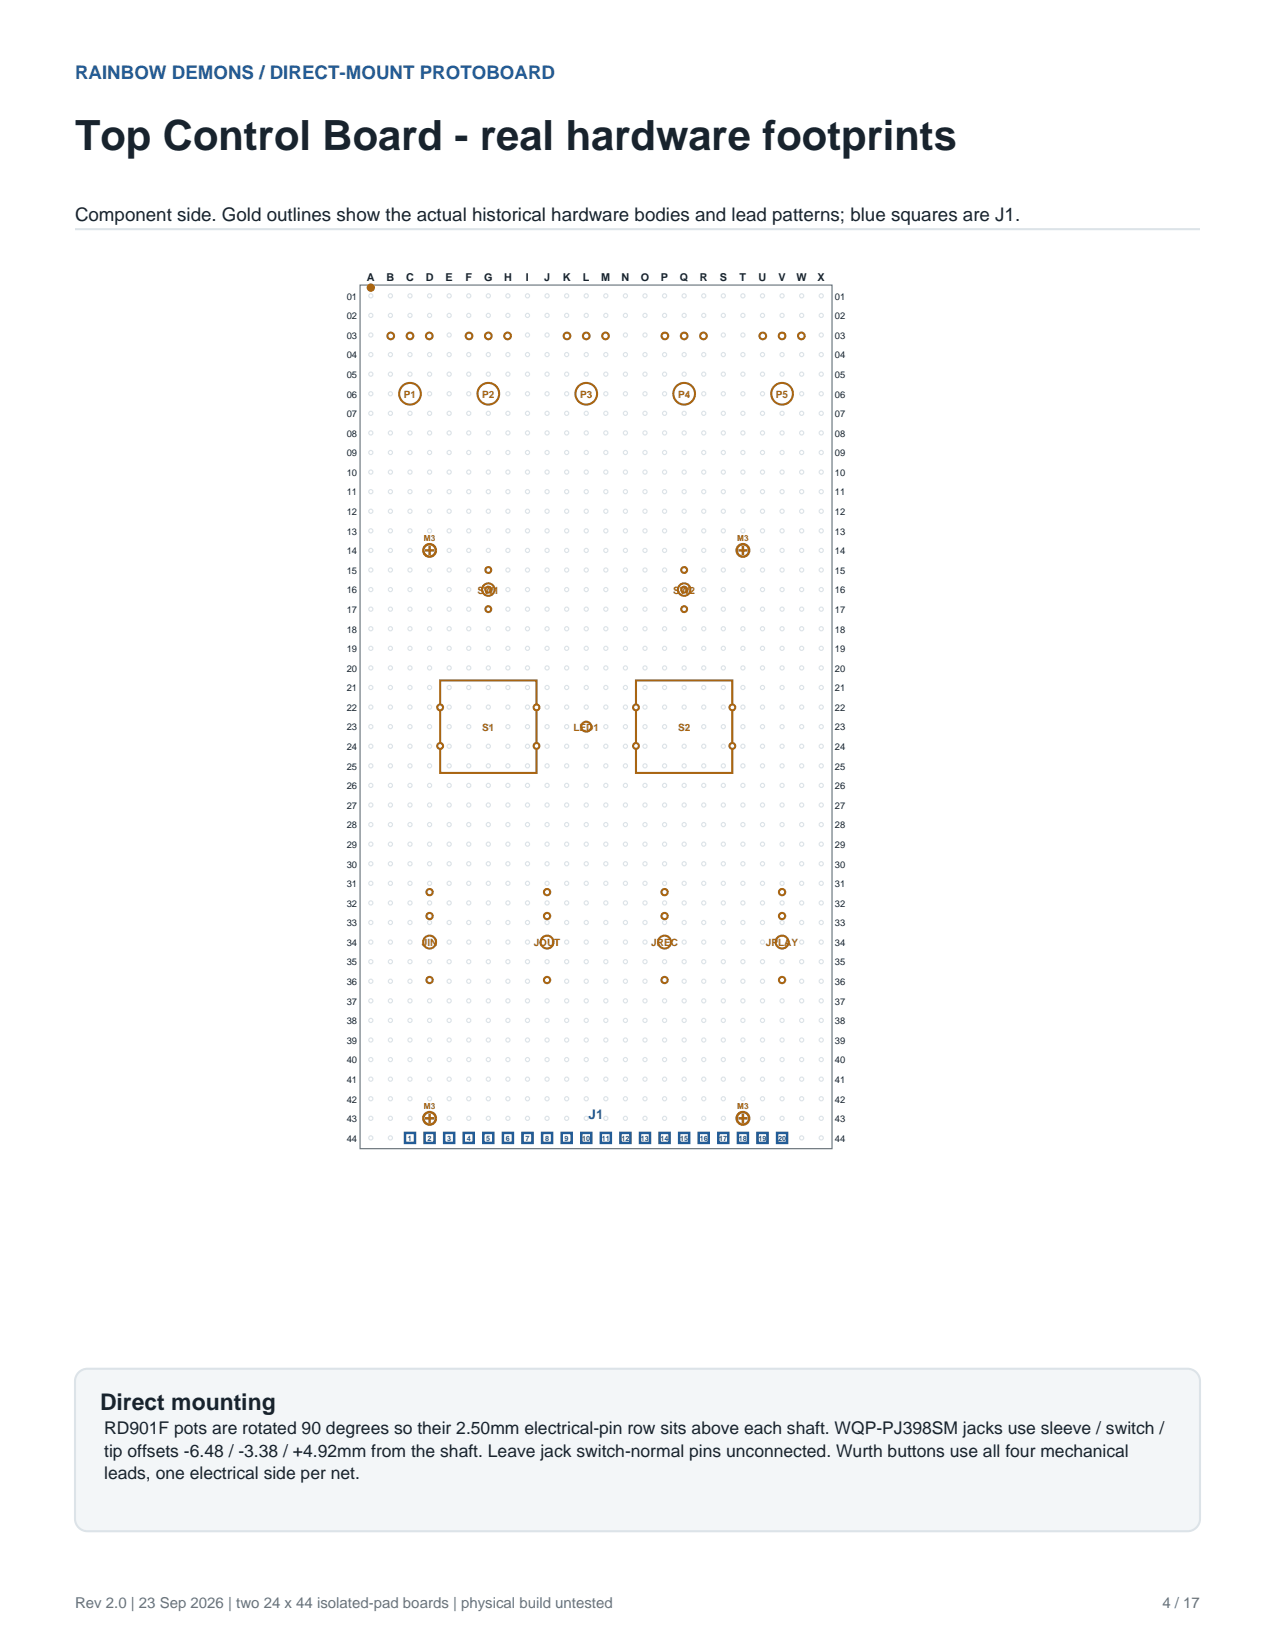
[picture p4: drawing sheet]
<svg xmlns="http://www.w3.org/2000/svg" width="216mm" height="279mm" viewBox="0 0 216 279" stroke-linecap="round" stroke-linejoin="round" font-family="sans-serif">
<defs><g id="words">
<text font-size="7.1" fill="#18232d" x="12.7" y="25.4">Top Control Board - real hardware footprints</text>
<text font-size="3.9" fill="#18232d" x="16.9" y="238.8">Direct mounting</text>
<text font-size="3.2" fill="#225c97" x="12.7" y="13.4">RAINBOW DEMONS / DIRECT-MOUNT PROTOBOARD</text>
<text font-size="3.2" fill="#18232d" x="12.7" y="37.4">Component side. Gold outlines show the actual historical hardware bodies and lead patterns; blue squares are J1.</text>
<g font-size="3" fill="#18232d">
<text x="17.6" y="242.9">RD901F pots are rotated 90 degrees so their 2.50mm electrical-pin row sits above each shaft. WQP-PJ398SM jacks use sleeve / switch /</text>
<text x="17.6" y="246.6">tip offsets -6.48 / -3.38 / +4.92mm from the shaft. Leave jack switch-normal pins unconnected. Wurth buttons use all four mechanical</text>
<text x="17.6" y="250.4">leads, one electrical side per net.</text>
</g>
<g font-size="2.5" fill="#68747c">
<text x="12.7" y="272.3">Rev 2.0 | 23 Sep 2026 | two 24 x 44 isolated-pad boards | physical build untested</text>
<text x="196.8" y="272.3">4 / 17</text>
</g>
<text font-size="2.3" fill="#225c97" x="99.7" y="189.5">J1</text>
<g font-size="1.8" fill="#18232d">
<text x="62.1" y="47.6">A</text>
<text x="65.4" y="47.6">B</text>
<text x="68.8" y="47.6">C</text>
<text x="72.1" y="47.6">D</text>
<text x="75.4" y="47.6">E</text>
<text x="78.8" y="47.6">F</text>
<text x="82" y="47.6">G</text>
<text x="85.3" y="47.6">H</text>
<text x="89.1" y="47.6">I</text>
<text x="92.1" y="47.6">J</text>
<text x="95.3" y="47.6">K</text>
<text x="98.7" y="47.6">L</text>
<text x="101.8" y="47.6">M</text>
<text x="105.2" y="47.6">N</text>
<text x="108.5" y="47.6">O</text>
<text x="111.9" y="47.6">P</text>
<text x="115.1" y="47.6">Q</text>
<text x="118.5" y="47.6">R</text>
<text x="121.9" y="47.6">S</text>
<text x="125.2" y="47.6">T</text>
<text x="128.5" y="47.6">U</text>
<text x="131.8" y="47.6">V</text>
<text x="134.9" y="47.6">W</text>
<text x="138.5" y="47.6">X</text>
</g>
<g font-size="1.7" fill="#a96512">
<text x="68.4" y="67.4">P1</text>
<text x="81.7" y="67.4">P2</text>
<text x="98.2" y="67.4">P3</text>
<text x="114.8" y="67.4">P4</text>
<text x="131.4" y="67.4">P5</text>
<text x="80.9" y="100.5">SW1</text>
<text x="114" y="100.5">SW2</text>
<text x="81.7" y="123.8">S1</text>
<text x="97.1" y="123.8">LED1</text>
<text x="114.8" y="123.8">S2</text>
<text x="71.4" y="160.2">JIN</text>
<text x="90.4" y="160.2">JOUT</text>
<text x="110.3" y="160.2">JREC</text>
<text x="129.7" y="160.2">JPLAY</text>
</g>
<g font-size="1.6" fill="#18232d">
<text x="58.7" y="50.7">01</text>
<text x="141.4" y="50.7">01</text>
<text x="58.7" y="54">02</text>
<text x="58.7" y="57.4">03</text>
<text x="141.4" y="54">02</text>
<text x="141.4" y="57.4">03</text>
<text x="58.7" y="60.7">04</text>
<text x="58.7" y="64">05</text>
<text x="141.4" y="60.7">04</text>
<text x="141.4" y="64">05</text>
<text x="58.7" y="67.3">06</text>
<text x="58.7" y="70.6">07</text>
<text x="141.4" y="67.3">06</text>
<text x="141.4" y="70.6">07</text>
<text x="58.7" y="73.9">08</text>
<text x="58.7" y="77.3">09</text>
<text x="141.4" y="73.9">08</text>
<text x="141.4" y="77.3">09</text>
<text x="58.7" y="80.6">10</text>
<text x="58.7" y="83.9">11</text>
<text x="141.4" y="80.6">10</text>
<text x="141.4" y="83.9">11</text>
<text x="58.7" y="87.2">12</text>
<text x="141.4" y="87.2">12</text>
<text x="58.7" y="90.5">13</text>
<text x="58.7" y="93.8">14</text>
<text x="141.4" y="90.5">13</text>
<text x="141.4" y="93.8">14</text>
<text x="58.7" y="97.2">15</text>
<text x="58.7" y="100.5">16</text>
<text x="141.4" y="97.2">15</text>
<text x="141.4" y="100.5">16</text>
<text x="58.7" y="103.8">17</text>
<text x="58.7" y="107.1">18</text>
<text x="141.4" y="103.8">17</text>
<text x="141.4" y="107.1">18</text>
<text x="58.7" y="110.4">19</text>
<text x="58.7" y="113.7">20</text>
<text x="141.4" y="110.4">19</text>
<text x="141.4" y="113.7">20</text>
<text x="58.7" y="117.1">21</text>
<text x="141.4" y="117.1">21</text>
<text x="58.7" y="120.4">22</text>
<text x="58.7" y="123.7">23</text>
<text x="141.4" y="120.4">22</text>
<text x="141.4" y="123.7">23</text>
<text x="58.7" y="127">24</text>
<text x="58.7" y="130.3">25</text>
<text x="141.4" y="127">24</text>
<text x="141.4" y="130.3">25</text>
<text x="58.7" y="133.6">26</text>
<text x="58.7" y="136.9">27</text>
<text x="141.4" y="133.6">26</text>
<text x="141.4" y="136.9">27</text>
<text x="58.7" y="140.3">28</text>
<text x="58.7" y="143.6">29</text>
<text x="141.4" y="140.3">28</text>
<text x="141.4" y="143.6">29</text>
<text x="58.7" y="146.9">30</text>
<text x="141.4" y="146.9">30</text>
<text x="58.7" y="150.2">31</text>
<text x="58.7" y="153.5">32</text>
<text x="141.4" y="150.2">31</text>
<text x="141.4" y="153.5">32</text>
<text x="58.7" y="156.8">33</text>
<text x="58.7" y="160.2">34</text>
<text x="141.4" y="156.8">33</text>
<text x="141.4" y="160.2">34</text>
<text x="58.7" y="163.5">35</text>
<text x="58.7" y="166.8">36</text>
<text x="141.4" y="163.5">35</text>
<text x="141.4" y="166.8">36</text>
<text x="58.7" y="170.1">37</text>
<text x="58.7" y="173.4">38</text>
<text x="141.4" y="170.1">37</text>
<text x="141.4" y="173.4">38</text>
<text x="58.7" y="176.7">39</text>
<text x="141.4" y="176.7">39</text>
<text x="58.7" y="180.1">40</text>
<text x="58.7" y="183.4">41</text>
<text x="141.4" y="180.1">40</text>
<text x="141.4" y="183.4">41</text>
<text x="58.7" y="186.7">42</text>
<text x="58.7" y="190">43</text>
<text x="141.4" y="186.7">42</text>
<text x="141.4" y="190">43</text>
<text x="58.7" y="193.3">44</text>
<text x="141.4" y="193.3">44</text>
</g>
<g font-size="1.4" fill="#a96512">
<text x="71.8" y="91.6">M3</text>
<text x="124.8" y="91.6">M3</text>
<text x="71.8" y="187.8">M3</text>
<text x="124.8" y="187.8">M3</text>
</g>
<g font-size="1.2" fill="#225c97">
<text x="69.1" y="193.2">1</text>
<text x="72.4" y="193.2">2</text>
<text x="75.7" y="193.2">3</text>
<text x="79" y="193.2">4</text>
<text x="82.3" y="193.2">5</text>
<text x="85.7" y="193.2">6</text>
<text x="89" y="193.2">7</text>
<text x="92.3" y="193.2">8</text>
<text x="95.6" y="193.2">9</text>
<text x="98.6" y="193.2">10</text>
<text x="101.9" y="193.2">11</text>
<text x="105.2" y="193.2">12</text>
<text x="108.5" y="193.2">13</text>
<text x="111.8" y="193.2">14</text>
<text x="115.2" y="193.2">15</text>
<text x="118.5" y="193.2">16</text>
<text x="121.8" y="193.2">17</text>
<text x="125.1" y="193.2">18</text>
<text x="128.4" y="193.2">19</text>
<text x="131.7" y="193.2">20</text>
</g>
</g></defs>
<path d="M12.7 38.8h190.5" fill="none" stroke="#dce3e8" stroke-width=".35"/>
<path d="M61 48.3h79.9v146.2h-79.9z" fill-rule="evenodd" fill="#fff" stroke="#68747c" stroke-width=".19"/>
<g fill="#fff" stroke="#dce3e8" stroke-width=".19">
<circle cx="62.8" cy="50.1" r=".35"/>
<circle cx="62.8" cy="53.4" r=".35"/>
<circle cx="62.8" cy="56.7" r=".35"/>
<circle cx="62.8" cy="60" r=".35"/>
<circle cx="62.8" cy="63.4" r=".35"/>
<circle cx="62.8" cy="66.7" r=".35"/>
<circle cx="62.8" cy="70" r=".35"/>
<circle cx="62.8" cy="73.3" r=".35"/>
<circle cx="62.8" cy="76.6" r=".35"/>
<circle cx="62.8" cy="79.9" r=".35"/>
<circle cx="62.8" cy="83.3" r=".35"/>
<circle cx="62.8" cy="86.6" r=".35"/>
<circle cx="62.8" cy="89.9" r=".35"/>
<circle cx="62.8" cy="93.2" r=".35"/>
<circle cx="62.8" cy="96.5" r=".35"/>
<circle cx="62.8" cy="99.8" r=".35"/>
<circle cx="62.8" cy="103.2" r=".35"/>
<circle cx="62.8" cy="106.5" r=".35"/>
<circle cx="62.8" cy="109.8" r=".35"/>
<circle cx="62.8" cy="113.1" r=".35"/>
<circle cx="62.8" cy="116.4" r=".35"/>
<circle cx="62.8" cy="119.7" r=".35"/>
<circle cx="62.8" cy="123" r=".35"/>
<circle cx="62.8" cy="126.4" r=".35"/>
<circle cx="62.8" cy="129.7" r=".35"/>
<circle cx="62.8" cy="133" r=".35"/>
<circle cx="62.8" cy="136.3" r=".35"/>
<circle cx="62.8" cy="139.6" r=".35"/>
<circle cx="62.8" cy="142.9" r=".35"/>
<circle cx="62.8" cy="146.3" r=".35"/>
<circle cx="62.8" cy="149.6" r=".35"/>
<circle cx="62.8" cy="152.9" r=".35"/>
<circle cx="62.8" cy="156.2" r=".35"/>
<circle cx="62.8" cy="159.5" r=".35"/>
<circle cx="62.8" cy="162.8" r=".35"/>
<circle cx="62.8" cy="166.2" r=".35"/>
<circle cx="62.8" cy="169.5" r=".35"/>
<circle cx="62.8" cy="172.8" r=".35"/>
<circle cx="62.8" cy="176.1" r=".35"/>
<circle cx="62.8" cy="179.4" r=".35"/>
<circle cx="62.8" cy="182.7" r=".35"/>
<circle cx="62.8" cy="186.1" r=".35"/>
<circle cx="62.8" cy="189.4" r=".35"/>
<circle cx="62.8" cy="192.7" r=".35"/>
<circle cx="66.1" cy="50.1" r=".35"/>
<circle cx="66.1" cy="53.4" r=".35"/>
<circle cx="66.1" cy="56.7" r=".35"/>
<circle cx="66.1" cy="60" r=".35"/>
<circle cx="66.1" cy="63.4" r=".35"/>
<circle cx="66.1" cy="66.7" r=".35"/>
<circle cx="66.1" cy="70" r=".35"/>
<circle cx="66.1" cy="73.3" r=".35"/>
<circle cx="66.1" cy="76.6" r=".35"/>
<circle cx="66.1" cy="79.9" r=".35"/>
<circle cx="66.1" cy="83.3" r=".35"/>
<circle cx="66.1" cy="86.6" r=".35"/>
<circle cx="66.1" cy="89.9" r=".35"/>
<circle cx="66.1" cy="93.2" r=".35"/>
<circle cx="66.1" cy="96.5" r=".35"/>
<circle cx="66.1" cy="99.8" r=".35"/>
<circle cx="66.1" cy="103.2" r=".35"/>
<circle cx="66.1" cy="106.5" r=".35"/>
<circle cx="66.1" cy="109.8" r=".35"/>
<circle cx="66.1" cy="113.1" r=".35"/>
<circle cx="66.1" cy="116.4" r=".35"/>
<circle cx="66.1" cy="119.7" r=".35"/>
<circle cx="66.1" cy="123" r=".35"/>
<circle cx="66.1" cy="126.4" r=".35"/>
<circle cx="66.1" cy="129.7" r=".35"/>
<circle cx="66.1" cy="133" r=".35"/>
<circle cx="66.1" cy="136.3" r=".35"/>
<circle cx="66.1" cy="139.6" r=".35"/>
<circle cx="66.1" cy="142.9" r=".35"/>
<circle cx="66.1" cy="146.3" r=".35"/>
<circle cx="66.1" cy="149.6" r=".35"/>
<circle cx="66.1" cy="152.9" r=".35"/>
<circle cx="66.1" cy="156.2" r=".35"/>
<circle cx="66.1" cy="159.5" r=".35"/>
<circle cx="66.1" cy="162.8" r=".35"/>
<circle cx="66.1" cy="166.2" r=".35"/>
<circle cx="66.1" cy="169.5" r=".35"/>
<circle cx="66.1" cy="172.8" r=".35"/>
<circle cx="66.1" cy="176.1" r=".35"/>
<circle cx="66.1" cy="179.4" r=".35"/>
<circle cx="66.1" cy="182.7" r=".35"/>
<circle cx="66.1" cy="186.1" r=".35"/>
<circle cx="66.1" cy="189.4" r=".35"/>
<circle cx="66.1" cy="192.7" r=".35"/>
<circle cx="69.4" cy="50.1" r=".35"/>
<circle cx="69.4" cy="53.4" r=".35"/>
<circle cx="69.4" cy="56.7" r=".35"/>
<circle cx="69.4" cy="60" r=".35"/>
<circle cx="69.4" cy="63.4" r=".35"/>
<circle cx="69.4" cy="66.7" r=".35"/>
<circle cx="69.4" cy="70" r=".35"/>
<circle cx="69.4" cy="73.3" r=".35"/>
<circle cx="69.4" cy="76.6" r=".35"/>
<circle cx="69.4" cy="79.9" r=".35"/>
<circle cx="69.4" cy="83.3" r=".35"/>
<circle cx="69.4" cy="86.6" r=".35"/>
<circle cx="69.4" cy="89.9" r=".35"/>
<circle cx="69.4" cy="93.2" r=".35"/>
<circle cx="69.4" cy="96.5" r=".35"/>
<circle cx="69.4" cy="99.8" r=".35"/>
<circle cx="69.4" cy="103.2" r=".35"/>
<circle cx="69.4" cy="106.5" r=".35"/>
<circle cx="69.4" cy="109.8" r=".35"/>
<circle cx="69.4" cy="113.1" r=".35"/>
<circle cx="69.4" cy="116.4" r=".35"/>
<circle cx="69.4" cy="119.7" r=".35"/>
<circle cx="69.4" cy="123" r=".35"/>
<circle cx="69.4" cy="126.4" r=".35"/>
<circle cx="69.4" cy="129.7" r=".35"/>
<circle cx="69.4" cy="133" r=".35"/>
<circle cx="69.4" cy="136.3" r=".35"/>
<circle cx="69.4" cy="139.6" r=".35"/>
<circle cx="69.4" cy="142.9" r=".35"/>
<circle cx="69.4" cy="146.3" r=".35"/>
<circle cx="69.4" cy="149.6" r=".35"/>
<circle cx="69.4" cy="152.9" r=".35"/>
<circle cx="69.4" cy="156.2" r=".35"/>
<circle cx="69.4" cy="159.5" r=".35"/>
<circle cx="69.4" cy="162.8" r=".35"/>
<circle cx="69.4" cy="166.2" r=".35"/>
<circle cx="69.4" cy="169.5" r=".35"/>
<circle cx="69.4" cy="172.8" r=".35"/>
<circle cx="69.4" cy="176.1" r=".35"/>
<circle cx="69.4" cy="179.4" r=".35"/>
<circle cx="69.4" cy="182.7" r=".35"/>
<circle cx="69.4" cy="186.1" r=".35"/>
<circle cx="69.4" cy="189.4" r=".35"/>
<circle cx="69.4" cy="192.7" r=".35"/>
<circle cx="72.7" cy="50.1" r=".35"/>
<circle cx="72.7" cy="53.4" r=".35"/>
<circle cx="72.7" cy="56.7" r=".35"/>
<circle cx="72.7" cy="60" r=".35"/>
<circle cx="72.7" cy="63.4" r=".35"/>
<circle cx="72.7" cy="66.7" r=".35"/>
<circle cx="72.7" cy="70" r=".35"/>
<circle cx="72.7" cy="73.3" r=".35"/>
<circle cx="72.7" cy="76.6" r=".35"/>
<circle cx="72.7" cy="79.9" r=".35"/>
<circle cx="72.7" cy="83.3" r=".35"/>
<circle cx="72.7" cy="86.6" r=".35"/>
<circle cx="72.7" cy="89.9" r=".35"/>
<circle cx="72.7" cy="93.2" r=".35"/>
<circle cx="72.7" cy="96.5" r=".35"/>
<circle cx="72.7" cy="99.8" r=".35"/>
<circle cx="72.7" cy="103.2" r=".35"/>
<circle cx="72.7" cy="106.5" r=".35"/>
<circle cx="72.7" cy="109.8" r=".35"/>
<circle cx="72.7" cy="113.1" r=".35"/>
<circle cx="72.7" cy="116.4" r=".35"/>
<circle cx="72.7" cy="119.7" r=".35"/>
<circle cx="72.7" cy="123" r=".35"/>
<circle cx="72.7" cy="126.4" r=".35"/>
<circle cx="72.7" cy="129.7" r=".35"/>
<circle cx="72.7" cy="133" r=".35"/>
<circle cx="72.7" cy="136.3" r=".35"/>
<circle cx="72.7" cy="139.6" r=".35"/>
<circle cx="72.7" cy="142.9" r=".35"/>
<circle cx="72.7" cy="146.3" r=".35"/>
<circle cx="72.7" cy="149.6" r=".35"/>
<circle cx="72.7" cy="152.9" r=".35"/>
<circle cx="72.7" cy="156.2" r=".35"/>
<circle cx="72.7" cy="159.5" r=".35"/>
<circle cx="72.7" cy="162.8" r=".35"/>
<circle cx="72.7" cy="166.2" r=".35"/>
<circle cx="72.7" cy="169.5" r=".35"/>
<circle cx="72.7" cy="172.8" r=".35"/>
<circle cx="72.7" cy="176.1" r=".35"/>
<circle cx="72.7" cy="179.4" r=".35"/>
<circle cx="72.7" cy="182.7" r=".35"/>
<circle cx="72.7" cy="186.1" r=".35"/>
<circle cx="72.7" cy="189.4" r=".35"/>
<circle cx="72.7" cy="192.7" r=".35"/>
<circle cx="76.1" cy="50.1" r=".35"/>
<circle cx="76.1" cy="53.4" r=".35"/>
<circle cx="76.1" cy="56.7" r=".35"/>
<circle cx="76.1" cy="60" r=".35"/>
<circle cx="76.1" cy="63.4" r=".35"/>
<circle cx="76.1" cy="66.7" r=".35"/>
<circle cx="76.1" cy="70" r=".35"/>
<circle cx="76.1" cy="73.3" r=".35"/>
<circle cx="76.1" cy="76.6" r=".35"/>
<circle cx="76.1" cy="79.9" r=".35"/>
<circle cx="76.1" cy="83.3" r=".35"/>
<circle cx="76.1" cy="86.6" r=".35"/>
<circle cx="76.1" cy="89.9" r=".35"/>
<circle cx="76.1" cy="93.2" r=".35"/>
<circle cx="76.1" cy="96.5" r=".35"/>
<circle cx="76.1" cy="99.8" r=".35"/>
<circle cx="76.1" cy="103.2" r=".35"/>
<circle cx="76.1" cy="106.5" r=".35"/>
<circle cx="76.1" cy="109.8" r=".35"/>
<circle cx="76.1" cy="113.1" r=".35"/>
<circle cx="76.1" cy="116.4" r=".35"/>
<circle cx="76.1" cy="119.7" r=".35"/>
<circle cx="76.1" cy="123" r=".35"/>
<circle cx="76.1" cy="126.4" r=".35"/>
<circle cx="76.1" cy="129.7" r=".35"/>
<circle cx="76.1" cy="133" r=".35"/>
<circle cx="76.1" cy="136.3" r=".35"/>
<circle cx="76.1" cy="139.6" r=".35"/>
<circle cx="76.1" cy="142.9" r=".35"/>
<circle cx="76.1" cy="146.3" r=".35"/>
<circle cx="76.1" cy="149.6" r=".35"/>
<circle cx="76.1" cy="152.9" r=".35"/>
<circle cx="76.1" cy="156.2" r=".35"/>
<circle cx="76.1" cy="159.5" r=".35"/>
<circle cx="76.1" cy="162.8" r=".35"/>
<circle cx="76.1" cy="166.2" r=".35"/>
<circle cx="76.1" cy="169.5" r=".35"/>
<circle cx="76.1" cy="172.8" r=".35"/>
<circle cx="76.1" cy="176.1" r=".35"/>
<circle cx="76.1" cy="179.4" r=".35"/>
<circle cx="76.1" cy="182.7" r=".35"/>
<circle cx="76.1" cy="186.1" r=".35"/>
<circle cx="76.1" cy="189.4" r=".35"/>
<circle cx="76.1" cy="192.7" r=".35"/>
<circle cx="79.4" cy="50.1" r=".35"/>
<circle cx="79.4" cy="53.4" r=".35"/>
<circle cx="79.4" cy="56.7" r=".35"/>
<circle cx="79.4" cy="60" r=".35"/>
<circle cx="79.4" cy="63.4" r=".35"/>
<circle cx="79.4" cy="66.7" r=".35"/>
<circle cx="79.4" cy="70" r=".35"/>
<circle cx="79.4" cy="73.3" r=".35"/>
<circle cx="79.4" cy="76.6" r=".35"/>
<circle cx="79.4" cy="79.9" r=".35"/>
<circle cx="79.4" cy="83.3" r=".35"/>
<circle cx="79.4" cy="86.6" r=".35"/>
<circle cx="79.4" cy="89.9" r=".35"/>
<circle cx="79.4" cy="93.2" r=".35"/>
<circle cx="79.4" cy="96.5" r=".35"/>
<circle cx="79.4" cy="99.8" r=".35"/>
<circle cx="79.4" cy="103.2" r=".35"/>
<circle cx="79.4" cy="106.5" r=".35"/>
<circle cx="79.4" cy="109.8" r=".35"/>
<circle cx="79.4" cy="113.1" r=".35"/>
<circle cx="79.4" cy="116.4" r=".35"/>
<circle cx="79.4" cy="119.7" r=".35"/>
<circle cx="79.4" cy="123" r=".35"/>
<circle cx="79.4" cy="126.4" r=".35"/>
<circle cx="79.4" cy="129.7" r=".35"/>
<circle cx="79.4" cy="133" r=".35"/>
<circle cx="79.4" cy="136.3" r=".35"/>
<circle cx="79.4" cy="139.6" r=".35"/>
<circle cx="79.4" cy="142.9" r=".35"/>
<circle cx="79.4" cy="146.3" r=".35"/>
<circle cx="79.4" cy="149.6" r=".35"/>
<circle cx="79.4" cy="152.9" r=".35"/>
<circle cx="79.4" cy="156.2" r=".35"/>
<circle cx="79.4" cy="159.5" r=".35"/>
<circle cx="79.4" cy="162.8" r=".35"/>
<circle cx="79.4" cy="166.2" r=".35"/>
<circle cx="79.4" cy="169.5" r=".35"/>
<circle cx="79.4" cy="172.8" r=".35"/>
<circle cx="79.4" cy="176.1" r=".35"/>
<circle cx="79.4" cy="179.4" r=".35"/>
<circle cx="79.4" cy="182.7" r=".35"/>
<circle cx="79.4" cy="186.1" r=".35"/>
<circle cx="79.4" cy="189.4" r=".35"/>
<circle cx="79.4" cy="192.7" r=".35"/>
<circle cx="82.7" cy="50.1" r=".35"/>
<circle cx="82.7" cy="53.4" r=".35"/>
<circle cx="82.7" cy="56.7" r=".35"/>
<circle cx="82.7" cy="60" r=".35"/>
<circle cx="82.7" cy="63.4" r=".35"/>
<circle cx="82.7" cy="66.7" r=".35"/>
<circle cx="82.7" cy="70" r=".35"/>
<circle cx="82.7" cy="73.3" r=".35"/>
<circle cx="82.7" cy="76.6" r=".35"/>
<circle cx="82.7" cy="79.9" r=".35"/>
<circle cx="82.7" cy="83.3" r=".35"/>
<circle cx="82.7" cy="86.6" r=".35"/>
<circle cx="82.7" cy="89.9" r=".35"/>
<circle cx="82.7" cy="93.2" r=".35"/>
<circle cx="82.7" cy="96.5" r=".35"/>
<circle cx="82.7" cy="99.8" r=".35"/>
<circle cx="82.7" cy="103.2" r=".35"/>
<circle cx="82.7" cy="106.5" r=".35"/>
<circle cx="82.7" cy="109.8" r=".35"/>
<circle cx="82.7" cy="113.1" r=".35"/>
<circle cx="82.7" cy="116.4" r=".35"/>
<circle cx="82.7" cy="119.7" r=".35"/>
<circle cx="82.7" cy="123" r=".35"/>
<circle cx="82.7" cy="126.4" r=".35"/>
<circle cx="82.7" cy="129.7" r=".35"/>
<circle cx="82.7" cy="133" r=".35"/>
<circle cx="82.7" cy="136.3" r=".35"/>
<circle cx="82.7" cy="139.6" r=".35"/>
<circle cx="82.7" cy="142.9" r=".35"/>
<circle cx="82.7" cy="146.3" r=".35"/>
<circle cx="82.7" cy="149.6" r=".35"/>
<circle cx="82.7" cy="152.9" r=".35"/>
<circle cx="82.7" cy="156.2" r=".35"/>
<circle cx="82.7" cy="159.5" r=".35"/>
<circle cx="82.7" cy="162.8" r=".35"/>
<circle cx="82.7" cy="166.2" r=".35"/>
<circle cx="82.7" cy="169.5" r=".35"/>
<circle cx="82.7" cy="172.8" r=".35"/>
<circle cx="82.7" cy="176.1" r=".35"/>
<circle cx="82.7" cy="179.4" r=".35"/>
<circle cx="82.7" cy="182.7" r=".35"/>
<circle cx="82.7" cy="186.1" r=".35"/>
<circle cx="82.7" cy="189.4" r=".35"/>
<circle cx="82.7" cy="192.7" r=".35"/>
<circle cx="86" cy="50.1" r=".35"/>
<circle cx="86" cy="53.4" r=".35"/>
<circle cx="86" cy="56.7" r=".35"/>
<circle cx="86" cy="60" r=".35"/>
<circle cx="86" cy="63.4" r=".35"/>
<circle cx="86" cy="66.7" r=".35"/>
<circle cx="86" cy="70" r=".35"/>
<circle cx="86" cy="73.3" r=".35"/>
<circle cx="86" cy="76.6" r=".35"/>
<circle cx="86" cy="79.9" r=".35"/>
<circle cx="86" cy="83.3" r=".35"/>
<circle cx="86" cy="86.6" r=".35"/>
<circle cx="86" cy="89.9" r=".35"/>
<circle cx="86" cy="93.2" r=".35"/>
<circle cx="86" cy="96.5" r=".35"/>
<circle cx="86" cy="99.8" r=".35"/>
<circle cx="86" cy="103.2" r=".35"/>
<circle cx="86" cy="106.5" r=".35"/>
<circle cx="86" cy="109.8" r=".35"/>
<circle cx="86" cy="113.1" r=".35"/>
<circle cx="86" cy="116.4" r=".35"/>
<circle cx="86" cy="119.7" r=".35"/>
<circle cx="86" cy="123" r=".35"/>
<circle cx="86" cy="126.4" r=".35"/>
<circle cx="86" cy="129.7" r=".35"/>
<circle cx="86" cy="133" r=".35"/>
<circle cx="86" cy="136.3" r=".35"/>
<circle cx="86" cy="139.6" r=".35"/>
<circle cx="86" cy="142.9" r=".35"/>
<circle cx="86" cy="146.3" r=".35"/>
<circle cx="86" cy="149.6" r=".35"/>
<circle cx="86" cy="152.9" r=".35"/>
<circle cx="86" cy="156.2" r=".35"/>
<circle cx="86" cy="159.5" r=".35"/>
<circle cx="86" cy="162.8" r=".35"/>
<circle cx="86" cy="166.2" r=".35"/>
<circle cx="86" cy="169.5" r=".35"/>
<circle cx="86" cy="172.8" r=".35"/>
<circle cx="86" cy="176.1" r=".35"/>
<circle cx="86" cy="179.4" r=".35"/>
<circle cx="86" cy="182.7" r=".35"/>
<circle cx="86" cy="186.1" r=".35"/>
<circle cx="86" cy="189.4" r=".35"/>
<circle cx="86" cy="192.7" r=".35"/>
<circle cx="89.3" cy="50.1" r=".35"/>
<circle cx="89.3" cy="53.4" r=".35"/>
<circle cx="89.3" cy="56.7" r=".35"/>
<circle cx="89.3" cy="60" r=".35"/>
<circle cx="89.3" cy="63.4" r=".35"/>
<circle cx="89.3" cy="66.7" r=".35"/>
<circle cx="89.3" cy="70" r=".35"/>
<circle cx="89.3" cy="73.3" r=".35"/>
<circle cx="89.3" cy="76.6" r=".35"/>
<circle cx="89.3" cy="79.9" r=".35"/>
<circle cx="89.3" cy="83.3" r=".35"/>
<circle cx="89.3" cy="86.6" r=".35"/>
<circle cx="89.3" cy="89.9" r=".35"/>
<circle cx="89.3" cy="93.2" r=".35"/>
<circle cx="89.3" cy="96.5" r=".35"/>
<circle cx="89.3" cy="99.8" r=".35"/>
<circle cx="89.3" cy="103.2" r=".35"/>
<circle cx="89.3" cy="106.5" r=".35"/>
<circle cx="89.3" cy="109.8" r=".35"/>
<circle cx="89.3" cy="113.1" r=".35"/>
<circle cx="89.3" cy="116.4" r=".35"/>
<circle cx="89.3" cy="119.7" r=".35"/>
<circle cx="89.3" cy="123" r=".35"/>
<circle cx="89.3" cy="126.4" r=".35"/>
<circle cx="89.3" cy="129.7" r=".35"/>
<circle cx="89.3" cy="133" r=".35"/>
<circle cx="89.3" cy="136.3" r=".35"/>
<circle cx="89.3" cy="139.6" r=".35"/>
<circle cx="89.3" cy="142.9" r=".35"/>
<circle cx="89.3" cy="146.3" r=".35"/>
<circle cx="89.3" cy="149.6" r=".35"/>
<circle cx="89.3" cy="152.9" r=".35"/>
<circle cx="89.3" cy="156.2" r=".35"/>
<circle cx="89.3" cy="159.5" r=".35"/>
<circle cx="89.3" cy="162.8" r=".35"/>
<circle cx="89.3" cy="166.2" r=".35"/>
<circle cx="89.3" cy="169.5" r=".35"/>
<circle cx="89.3" cy="172.8" r=".35"/>
<circle cx="89.3" cy="176.1" r=".35"/>
<circle cx="89.3" cy="179.4" r=".35"/>
<circle cx="89.3" cy="182.7" r=".35"/>
<circle cx="89.3" cy="186.1" r=".35"/>
<circle cx="89.3" cy="189.4" r=".35"/>
<circle cx="89.3" cy="192.7" r=".35"/>
<circle cx="92.6" cy="50.1" r=".35"/>
<circle cx="92.6" cy="53.4" r=".35"/>
<circle cx="92.6" cy="56.7" r=".35"/>
<circle cx="92.6" cy="60" r=".35"/>
<circle cx="92.6" cy="63.4" r=".35"/>
<circle cx="92.6" cy="66.7" r=".35"/>
<circle cx="92.6" cy="70" r=".35"/>
<circle cx="92.6" cy="73.3" r=".35"/>
<circle cx="92.6" cy="76.6" r=".35"/>
<circle cx="92.6" cy="79.9" r=".35"/>
<circle cx="92.6" cy="83.3" r=".35"/>
<circle cx="92.6" cy="86.6" r=".35"/>
<circle cx="92.6" cy="89.9" r=".35"/>
<circle cx="92.6" cy="93.2" r=".35"/>
<circle cx="92.6" cy="96.5" r=".35"/>
<circle cx="92.6" cy="99.8" r=".35"/>
<circle cx="92.6" cy="103.2" r=".35"/>
<circle cx="92.6" cy="106.5" r=".35"/>
<circle cx="92.6" cy="109.8" r=".35"/>
<circle cx="92.6" cy="113.1" r=".35"/>
<circle cx="92.6" cy="116.4" r=".35"/>
<circle cx="92.6" cy="119.7" r=".35"/>
<circle cx="92.6" cy="123" r=".35"/>
<circle cx="92.6" cy="126.4" r=".35"/>
<circle cx="92.6" cy="129.7" r=".35"/>
<circle cx="92.6" cy="133" r=".35"/>
<circle cx="92.6" cy="136.3" r=".35"/>
<circle cx="92.6" cy="139.6" r=".35"/>
<circle cx="92.6" cy="142.9" r=".35"/>
<circle cx="92.6" cy="146.3" r=".35"/>
<circle cx="92.6" cy="149.6" r=".35"/>
<circle cx="92.6" cy="152.9" r=".35"/>
<circle cx="92.6" cy="156.2" r=".35"/>
<circle cx="92.6" cy="159.5" r=".35"/>
<circle cx="92.6" cy="162.8" r=".35"/>
<circle cx="92.6" cy="166.2" r=".35"/>
<circle cx="92.6" cy="169.5" r=".35"/>
<circle cx="92.6" cy="172.8" r=".35"/>
<circle cx="92.6" cy="176.1" r=".35"/>
<circle cx="92.6" cy="179.4" r=".35"/>
<circle cx="92.6" cy="182.7" r=".35"/>
<circle cx="92.6" cy="186.1" r=".35"/>
<circle cx="92.6" cy="189.4" r=".35"/>
<circle cx="92.6" cy="192.7" r=".35"/>
<circle cx="96" cy="50.1" r=".35"/>
<circle cx="96" cy="53.4" r=".35"/>
<circle cx="96" cy="56.7" r=".35"/>
<circle cx="96" cy="60" r=".35"/>
<circle cx="96" cy="63.4" r=".35"/>
<circle cx="96" cy="66.7" r=".35"/>
<circle cx="96" cy="70" r=".35"/>
<circle cx="96" cy="73.3" r=".35"/>
<circle cx="96" cy="76.6" r=".35"/>
<circle cx="96" cy="79.9" r=".35"/>
<circle cx="96" cy="83.3" r=".35"/>
<circle cx="96" cy="86.6" r=".35"/>
<circle cx="96" cy="89.9" r=".35"/>
<circle cx="96" cy="93.2" r=".35"/>
<circle cx="96" cy="96.5" r=".35"/>
<circle cx="96" cy="99.8" r=".35"/>
<circle cx="96" cy="103.2" r=".35"/>
<circle cx="96" cy="106.5" r=".35"/>
<circle cx="96" cy="109.8" r=".35"/>
<circle cx="96" cy="113.1" r=".35"/>
<circle cx="96" cy="116.4" r=".35"/>
<circle cx="96" cy="119.7" r=".35"/>
<circle cx="96" cy="123" r=".35"/>
<circle cx="96" cy="126.4" r=".35"/>
<circle cx="96" cy="129.7" r=".35"/>
<circle cx="96" cy="133" r=".35"/>
<circle cx="96" cy="136.3" r=".35"/>
<circle cx="96" cy="139.6" r=".35"/>
<circle cx="96" cy="142.9" r=".35"/>
<circle cx="96" cy="146.3" r=".35"/>
<circle cx="96" cy="149.6" r=".35"/>
<circle cx="96" cy="152.9" r=".35"/>
<circle cx="96" cy="156.2" r=".35"/>
<circle cx="96" cy="159.5" r=".35"/>
<circle cx="96" cy="162.8" r=".35"/>
<circle cx="96" cy="166.2" r=".35"/>
<circle cx="96" cy="169.5" r=".35"/>
<circle cx="96" cy="172.8" r=".35"/>
<circle cx="96" cy="176.1" r=".35"/>
<circle cx="96" cy="179.4" r=".35"/>
<circle cx="96" cy="182.7" r=".35"/>
<circle cx="96" cy="186.1" r=".35"/>
<circle cx="96" cy="189.4" r=".35"/>
<circle cx="96" cy="192.7" r=".35"/>
<circle cx="99.3" cy="50.1" r=".35"/>
<circle cx="99.3" cy="53.4" r=".35"/>
<circle cx="99.3" cy="56.7" r=".35"/>
<circle cx="99.3" cy="60" r=".35"/>
<circle cx="99.3" cy="63.4" r=".35"/>
<circle cx="99.3" cy="66.7" r=".35"/>
<circle cx="99.3" cy="70" r=".35"/>
<circle cx="99.3" cy="73.3" r=".35"/>
<circle cx="99.3" cy="76.6" r=".35"/>
<circle cx="99.3" cy="79.9" r=".35"/>
<circle cx="99.3" cy="83.3" r=".35"/>
<circle cx="99.3" cy="86.6" r=".35"/>
<circle cx="99.3" cy="89.9" r=".35"/>
<circle cx="99.3" cy="93.2" r=".35"/>
<circle cx="99.3" cy="96.5" r=".35"/>
<circle cx="99.3" cy="99.8" r=".35"/>
<circle cx="99.3" cy="103.2" r=".35"/>
<circle cx="99.3" cy="106.5" r=".35"/>
<circle cx="99.3" cy="109.8" r=".35"/>
<circle cx="99.3" cy="113.1" r=".35"/>
<circle cx="99.3" cy="116.4" r=".35"/>
<circle cx="99.3" cy="119.7" r=".35"/>
<circle cx="99.3" cy="123" r=".35"/>
<circle cx="99.3" cy="126.4" r=".35"/>
<circle cx="99.3" cy="129.7" r=".35"/>
<circle cx="99.3" cy="133" r=".35"/>
<circle cx="99.3" cy="136.3" r=".35"/>
<circle cx="99.3" cy="139.6" r=".35"/>
<circle cx="99.3" cy="142.9" r=".35"/>
<circle cx="99.3" cy="146.3" r=".35"/>
<circle cx="99.3" cy="149.6" r=".35"/>
<circle cx="99.3" cy="152.9" r=".35"/>
<circle cx="99.3" cy="156.2" r=".35"/>
<circle cx="99.3" cy="159.5" r=".35"/>
<circle cx="99.3" cy="162.8" r=".35"/>
<circle cx="99.3" cy="166.2" r=".35"/>
<circle cx="99.3" cy="169.5" r=".35"/>
<circle cx="99.3" cy="172.8" r=".35"/>
<circle cx="99.3" cy="176.1" r=".35"/>
<circle cx="99.3" cy="179.4" r=".35"/>
<circle cx="99.3" cy="182.7" r=".35"/>
<circle cx="99.3" cy="186.1" r=".35"/>
<circle cx="99.3" cy="189.4" r=".35"/>
<circle cx="99.3" cy="192.7" r=".35"/>
<circle cx="102.6" cy="50.1" r=".35"/>
<circle cx="102.6" cy="53.4" r=".35"/>
<circle cx="102.6" cy="56.7" r=".35"/>
<circle cx="102.6" cy="60" r=".35"/>
<circle cx="102.6" cy="63.4" r=".35"/>
<circle cx="102.6" cy="66.7" r=".35"/>
<circle cx="102.6" cy="70" r=".35"/>
<circle cx="102.6" cy="73.3" r=".35"/>
<circle cx="102.6" cy="76.6" r=".35"/>
<circle cx="102.6" cy="79.9" r=".35"/>
<circle cx="102.6" cy="83.3" r=".35"/>
<circle cx="102.6" cy="86.6" r=".35"/>
<circle cx="102.6" cy="89.9" r=".35"/>
<circle cx="102.6" cy="93.2" r=".35"/>
<circle cx="102.6" cy="96.5" r=".35"/>
<circle cx="102.6" cy="99.8" r=".35"/>
<circle cx="102.6" cy="103.2" r=".35"/>
<circle cx="102.6" cy="106.5" r=".35"/>
<circle cx="102.6" cy="109.8" r=".35"/>
<circle cx="102.6" cy="113.1" r=".35"/>
<circle cx="102.6" cy="116.4" r=".35"/>
<circle cx="102.6" cy="119.7" r=".35"/>
<circle cx="102.6" cy="123" r=".35"/>
<circle cx="102.6" cy="126.4" r=".35"/>
<circle cx="102.6" cy="129.7" r=".35"/>
<circle cx="102.6" cy="133" r=".35"/>
<circle cx="102.6" cy="136.3" r=".35"/>
<circle cx="102.6" cy="139.6" r=".35"/>
<circle cx="102.6" cy="142.9" r=".35"/>
<circle cx="102.6" cy="146.3" r=".35"/>
<circle cx="102.6" cy="149.6" r=".35"/>
<circle cx="102.6" cy="152.9" r=".35"/>
<circle cx="102.6" cy="156.2" r=".35"/>
<circle cx="102.6" cy="159.5" r=".35"/>
<circle cx="102.6" cy="162.8" r=".35"/>
<circle cx="102.6" cy="166.2" r=".35"/>
<circle cx="102.6" cy="169.5" r=".35"/>
<circle cx="102.6" cy="172.8" r=".35"/>
<circle cx="102.6" cy="176.1" r=".35"/>
<circle cx="102.6" cy="179.4" r=".35"/>
<circle cx="102.6" cy="182.7" r=".35"/>
<circle cx="102.6" cy="186.1" r=".35"/>
<circle cx="102.6" cy="189.4" r=".35"/>
<circle cx="102.6" cy="192.7" r=".35"/>
<circle cx="105.9" cy="50.1" r=".35"/>
<circle cx="105.9" cy="53.4" r=".35"/>
<circle cx="105.9" cy="56.7" r=".35"/>
<circle cx="105.9" cy="60" r=".35"/>
<circle cx="105.9" cy="63.4" r=".35"/>
<circle cx="105.9" cy="66.7" r=".35"/>
<circle cx="105.9" cy="70" r=".35"/>
<circle cx="105.9" cy="73.3" r=".35"/>
<circle cx="105.9" cy="76.6" r=".35"/>
<circle cx="105.9" cy="79.9" r=".35"/>
<circle cx="105.9" cy="83.3" r=".35"/>
<circle cx="105.9" cy="86.6" r=".35"/>
<circle cx="105.9" cy="89.9" r=".35"/>
<circle cx="105.9" cy="93.2" r=".35"/>
<circle cx="105.9" cy="96.5" r=".35"/>
<circle cx="105.9" cy="99.8" r=".35"/>
<circle cx="105.9" cy="103.2" r=".35"/>
<circle cx="105.9" cy="106.5" r=".35"/>
<circle cx="105.9" cy="109.8" r=".35"/>
<circle cx="105.9" cy="113.1" r=".35"/>
<circle cx="105.9" cy="116.4" r=".35"/>
<circle cx="105.9" cy="119.7" r=".35"/>
<circle cx="105.9" cy="123" r=".35"/>
<circle cx="105.9" cy="126.4" r=".35"/>
<circle cx="105.9" cy="129.7" r=".35"/>
<circle cx="105.9" cy="133" r=".35"/>
<circle cx="105.9" cy="136.3" r=".35"/>
<circle cx="105.9" cy="139.6" r=".35"/>
<circle cx="105.9" cy="142.9" r=".35"/>
<circle cx="105.9" cy="146.3" r=".35"/>
<circle cx="105.9" cy="149.6" r=".35"/>
<circle cx="105.9" cy="152.9" r=".35"/>
<circle cx="105.9" cy="156.2" r=".35"/>
<circle cx="105.9" cy="159.5" r=".35"/>
<circle cx="105.9" cy="162.8" r=".35"/>
<circle cx="105.9" cy="166.2" r=".35"/>
<circle cx="105.9" cy="169.5" r=".35"/>
<circle cx="105.9" cy="172.8" r=".35"/>
<circle cx="105.9" cy="176.1" r=".35"/>
<circle cx="105.9" cy="179.4" r=".35"/>
<circle cx="105.9" cy="182.7" r=".35"/>
<circle cx="105.9" cy="186.1" r=".35"/>
<circle cx="105.9" cy="189.4" r=".35"/>
<circle cx="105.9" cy="192.7" r=".35"/>
<circle cx="109.2" cy="50.1" r=".35"/>
<circle cx="109.2" cy="53.4" r=".35"/>
<circle cx="109.2" cy="56.7" r=".35"/>
<circle cx="109.2" cy="60" r=".35"/>
<circle cx="109.2" cy="63.4" r=".35"/>
<circle cx="109.2" cy="66.7" r=".35"/>
<circle cx="109.2" cy="70" r=".35"/>
<circle cx="109.2" cy="73.3" r=".35"/>
<circle cx="109.2" cy="76.6" r=".35"/>
<circle cx="109.2" cy="79.9" r=".35"/>
<circle cx="109.2" cy="83.3" r=".35"/>
<circle cx="109.2" cy="86.6" r=".35"/>
<circle cx="109.2" cy="89.9" r=".35"/>
<circle cx="109.2" cy="93.2" r=".35"/>
<circle cx="109.2" cy="96.5" r=".35"/>
<circle cx="109.2" cy="99.8" r=".35"/>
<circle cx="109.2" cy="103.2" r=".35"/>
<circle cx="109.2" cy="106.5" r=".35"/>
<circle cx="109.2" cy="109.8" r=".35"/>
<circle cx="109.2" cy="113.1" r=".35"/>
<circle cx="109.2" cy="116.4" r=".35"/>
<circle cx="109.2" cy="119.7" r=".35"/>
<circle cx="109.2" cy="123" r=".35"/>
<circle cx="109.2" cy="126.4" r=".35"/>
<circle cx="109.2" cy="129.7" r=".35"/>
<circle cx="109.2" cy="133" r=".35"/>
<circle cx="109.2" cy="136.3" r=".35"/>
<circle cx="109.2" cy="139.6" r=".35"/>
<circle cx="109.2" cy="142.9" r=".35"/>
<circle cx="109.2" cy="146.3" r=".35"/>
<circle cx="109.2" cy="149.6" r=".35"/>
<circle cx="109.2" cy="152.9" r=".35"/>
<circle cx="109.2" cy="156.2" r=".35"/>
<circle cx="109.2" cy="159.5" r=".35"/>
<circle cx="109.2" cy="162.8" r=".35"/>
<circle cx="109.2" cy="166.2" r=".35"/>
<circle cx="109.2" cy="169.5" r=".35"/>
<circle cx="109.2" cy="172.8" r=".35"/>
<circle cx="109.2" cy="176.1" r=".35"/>
<circle cx="109.2" cy="179.4" r=".35"/>
<circle cx="109.2" cy="182.7" r=".35"/>
<circle cx="109.2" cy="186.1" r=".35"/>
<circle cx="109.2" cy="189.4" r=".35"/>
<circle cx="109.2" cy="192.7" r=".35"/>
<circle cx="112.5" cy="50.1" r=".35"/>
<circle cx="112.5" cy="53.4" r=".35"/>
<circle cx="112.5" cy="56.7" r=".35"/>
<circle cx="112.5" cy="60" r=".35"/>
<circle cx="112.5" cy="63.4" r=".35"/>
<circle cx="112.5" cy="66.7" r=".35"/>
<circle cx="112.5" cy="70" r=".35"/>
<circle cx="112.5" cy="73.3" r=".35"/>
<circle cx="112.5" cy="76.6" r=".35"/>
<circle cx="112.5" cy="79.9" r=".35"/>
<circle cx="112.5" cy="83.3" r=".35"/>
<circle cx="112.5" cy="86.6" r=".35"/>
<circle cx="112.5" cy="89.9" r=".35"/>
<circle cx="112.5" cy="93.2" r=".35"/>
<circle cx="112.5" cy="96.5" r=".35"/>
<circle cx="112.5" cy="99.8" r=".35"/>
<circle cx="112.5" cy="103.2" r=".35"/>
<circle cx="112.5" cy="106.5" r=".35"/>
<circle cx="112.5" cy="109.8" r=".35"/>
<circle cx="112.5" cy="113.1" r=".35"/>
<circle cx="112.5" cy="116.4" r=".35"/>
<circle cx="112.5" cy="119.7" r=".35"/>
<circle cx="112.5" cy="123" r=".35"/>
<circle cx="112.5" cy="126.4" r=".35"/>
<circle cx="112.5" cy="129.7" r=".35"/>
<circle cx="112.5" cy="133" r=".35"/>
<circle cx="112.5" cy="136.3" r=".35"/>
<circle cx="112.5" cy="139.6" r=".35"/>
<circle cx="112.5" cy="142.9" r=".35"/>
<circle cx="112.5" cy="146.3" r=".35"/>
<circle cx="112.5" cy="149.6" r=".35"/>
<circle cx="112.5" cy="152.9" r=".35"/>
<circle cx="112.5" cy="156.2" r=".35"/>
<circle cx="112.5" cy="159.5" r=".35"/>
<circle cx="112.5" cy="162.8" r=".35"/>
<circle cx="112.5" cy="166.2" r=".35"/>
<circle cx="112.5" cy="169.5" r=".35"/>
<circle cx="112.5" cy="172.8" r=".35"/>
<circle cx="112.5" cy="176.1" r=".35"/>
<circle cx="112.5" cy="179.4" r=".35"/>
<circle cx="112.5" cy="182.7" r=".35"/>
<circle cx="112.5" cy="186.1" r=".35"/>
<circle cx="112.5" cy="189.4" r=".35"/>
<circle cx="112.5" cy="192.7" r=".35"/>
<circle cx="115.9" cy="50.1" r=".35"/>
<circle cx="115.9" cy="53.4" r=".35"/>
<circle cx="115.9" cy="56.7" r=".35"/>
<circle cx="115.9" cy="60" r=".35"/>
<circle cx="115.9" cy="63.4" r=".35"/>
<circle cx="115.9" cy="66.7" r=".35"/>
<circle cx="115.9" cy="70" r=".35"/>
<circle cx="115.9" cy="73.3" r=".35"/>
<circle cx="115.9" cy="76.6" r=".35"/>
<circle cx="115.9" cy="79.9" r=".35"/>
<circle cx="115.9" cy="83.3" r=".35"/>
<circle cx="115.9" cy="86.6" r=".35"/>
<circle cx="115.9" cy="89.9" r=".35"/>
<circle cx="115.9" cy="93.2" r=".35"/>
<circle cx="115.9" cy="96.5" r=".35"/>
<circle cx="115.9" cy="99.8" r=".35"/>
<circle cx="115.9" cy="103.2" r=".35"/>
<circle cx="115.9" cy="106.5" r=".35"/>
<circle cx="115.9" cy="109.8" r=".35"/>
<circle cx="115.9" cy="113.1" r=".35"/>
<circle cx="115.9" cy="116.4" r=".35"/>
<circle cx="115.9" cy="119.7" r=".35"/>
<circle cx="115.9" cy="123" r=".35"/>
<circle cx="115.9" cy="126.4" r=".35"/>
<circle cx="115.9" cy="129.7" r=".35"/>
<circle cx="115.9" cy="133" r=".35"/>
<circle cx="115.9" cy="136.3" r=".35"/>
<circle cx="115.9" cy="139.6" r=".35"/>
<circle cx="115.9" cy="142.9" r=".35"/>
<circle cx="115.9" cy="146.3" r=".35"/>
<circle cx="115.9" cy="149.6" r=".35"/>
<circle cx="115.9" cy="152.9" r=".35"/>
<circle cx="115.9" cy="156.2" r=".35"/>
<circle cx="115.9" cy="159.5" r=".35"/>
<circle cx="115.9" cy="162.8" r=".35"/>
<circle cx="115.9" cy="166.2" r=".35"/>
<circle cx="115.9" cy="169.5" r=".35"/>
<circle cx="115.9" cy="172.8" r=".35"/>
<circle cx="115.9" cy="176.1" r=".35"/>
<circle cx="115.9" cy="179.4" r=".35"/>
<circle cx="115.9" cy="182.7" r=".35"/>
<circle cx="115.9" cy="186.1" r=".35"/>
<circle cx="115.9" cy="189.4" r=".35"/>
<circle cx="115.9" cy="192.7" r=".35"/>
<circle cx="119.2" cy="50.1" r=".35"/>
<circle cx="119.2" cy="53.4" r=".35"/>
<circle cx="119.2" cy="56.7" r=".35"/>
<circle cx="119.2" cy="60" r=".35"/>
<circle cx="119.2" cy="63.4" r=".35"/>
<circle cx="119.2" cy="66.7" r=".35"/>
<circle cx="119.2" cy="70" r=".35"/>
<circle cx="119.2" cy="73.3" r=".35"/>
<circle cx="119.2" cy="76.6" r=".35"/>
<circle cx="119.2" cy="79.9" r=".35"/>
<circle cx="119.2" cy="83.3" r=".35"/>
<circle cx="119.2" cy="86.6" r=".35"/>
<circle cx="119.2" cy="89.9" r=".35"/>
<circle cx="119.2" cy="93.2" r=".35"/>
<circle cx="119.2" cy="96.5" r=".35"/>
<circle cx="119.2" cy="99.8" r=".35"/>
<circle cx="119.2" cy="103.2" r=".35"/>
<circle cx="119.2" cy="106.5" r=".35"/>
<circle cx="119.2" cy="109.8" r=".35"/>
<circle cx="119.2" cy="113.1" r=".35"/>
<circle cx="119.2" cy="116.4" r=".35"/>
<circle cx="119.2" cy="119.7" r=".35"/>
<circle cx="119.2" cy="123" r=".35"/>
<circle cx="119.2" cy="126.4" r=".35"/>
<circle cx="119.2" cy="129.7" r=".35"/>
<circle cx="119.2" cy="133" r=".35"/>
<circle cx="119.2" cy="136.3" r=".35"/>
<circle cx="119.2" cy="139.6" r=".35"/>
<circle cx="119.2" cy="142.9" r=".35"/>
<circle cx="119.2" cy="146.3" r=".35"/>
<circle cx="119.2" cy="149.6" r=".35"/>
<circle cx="119.2" cy="152.9" r=".35"/>
<circle cx="119.2" cy="156.2" r=".35"/>
<circle cx="119.2" cy="159.5" r=".35"/>
<circle cx="119.2" cy="162.8" r=".35"/>
<circle cx="119.2" cy="166.2" r=".35"/>
<circle cx="119.2" cy="169.5" r=".35"/>
<circle cx="119.2" cy="172.8" r=".35"/>
<circle cx="119.2" cy="176.1" r=".35"/>
<circle cx="119.2" cy="179.4" r=".35"/>
<circle cx="119.2" cy="182.7" r=".35"/>
<circle cx="119.2" cy="186.1" r=".35"/>
<circle cx="119.2" cy="189.4" r=".35"/>
<circle cx="119.2" cy="192.7" r=".35"/>
<circle cx="122.5" cy="50.1" r=".35"/>
<circle cx="122.5" cy="53.4" r=".35"/>
<circle cx="122.5" cy="56.7" r=".35"/>
<circle cx="122.5" cy="60" r=".35"/>
<circle cx="122.5" cy="63.4" r=".35"/>
<circle cx="122.5" cy="66.7" r=".35"/>
<circle cx="122.5" cy="70" r=".35"/>
<circle cx="122.5" cy="73.3" r=".35"/>
<circle cx="122.5" cy="76.6" r=".35"/>
<circle cx="122.5" cy="79.9" r=".35"/>
<circle cx="122.5" cy="83.3" r=".35"/>
<circle cx="122.5" cy="86.6" r=".35"/>
<circle cx="122.5" cy="89.9" r=".35"/>
<circle cx="122.5" cy="93.2" r=".35"/>
<circle cx="122.5" cy="96.5" r=".35"/>
<circle cx="122.5" cy="99.8" r=".35"/>
<circle cx="122.5" cy="103.2" r=".35"/>
<circle cx="122.5" cy="106.5" r=".35"/>
<circle cx="122.5" cy="109.8" r=".35"/>
<circle cx="122.5" cy="113.1" r=".35"/>
<circle cx="122.5" cy="116.4" r=".35"/>
<circle cx="122.5" cy="119.7" r=".35"/>
<circle cx="122.5" cy="123" r=".35"/>
<circle cx="122.5" cy="126.4" r=".35"/>
<circle cx="122.5" cy="129.7" r=".35"/>
<circle cx="122.5" cy="133" r=".35"/>
<circle cx="122.5" cy="136.3" r=".35"/>
<circle cx="122.5" cy="139.6" r=".35"/>
<circle cx="122.5" cy="142.9" r=".35"/>
<circle cx="122.5" cy="146.3" r=".35"/>
<circle cx="122.5" cy="149.6" r=".35"/>
<circle cx="122.5" cy="152.9" r=".35"/>
<circle cx="122.5" cy="156.2" r=".35"/>
<circle cx="122.5" cy="159.5" r=".35"/>
<circle cx="122.5" cy="162.8" r=".35"/>
<circle cx="122.5" cy="166.2" r=".35"/>
<circle cx="122.5" cy="169.5" r=".35"/>
<circle cx="122.5" cy="172.8" r=".35"/>
<circle cx="122.5" cy="176.1" r=".35"/>
<circle cx="122.5" cy="179.4" r=".35"/>
<circle cx="122.5" cy="182.7" r=".35"/>
<circle cx="122.5" cy="186.1" r=".35"/>
<circle cx="122.5" cy="189.4" r=".35"/>
<circle cx="122.5" cy="192.7" r=".35"/>
<circle cx="125.8" cy="50.1" r=".35"/>
<circle cx="125.8" cy="53.4" r=".35"/>
<circle cx="125.8" cy="56.7" r=".35"/>
<circle cx="125.8" cy="60" r=".35"/>
<circle cx="125.8" cy="63.4" r=".35"/>
<circle cx="125.8" cy="66.7" r=".35"/>
<circle cx="125.8" cy="70" r=".35"/>
<circle cx="125.8" cy="73.3" r=".35"/>
<circle cx="125.8" cy="76.6" r=".35"/>
<circle cx="125.8" cy="79.9" r=".35"/>
<circle cx="125.8" cy="83.3" r=".35"/>
<circle cx="125.8" cy="86.6" r=".35"/>
<circle cx="125.8" cy="89.9" r=".35"/>
<circle cx="125.8" cy="93.2" r=".35"/>
<circle cx="125.8" cy="96.5" r=".35"/>
<circle cx="125.8" cy="99.8" r=".35"/>
<circle cx="125.8" cy="103.2" r=".35"/>
<circle cx="125.8" cy="106.5" r=".35"/>
<circle cx="125.8" cy="109.8" r=".35"/>
<circle cx="125.8" cy="113.1" r=".35"/>
<circle cx="125.8" cy="116.4" r=".35"/>
<circle cx="125.8" cy="119.7" r=".35"/>
<circle cx="125.8" cy="123" r=".35"/>
<circle cx="125.8" cy="126.4" r=".35"/>
<circle cx="125.8" cy="129.7" r=".35"/>
<circle cx="125.8" cy="133" r=".35"/>
<circle cx="125.8" cy="136.3" r=".35"/>
<circle cx="125.8" cy="139.6" r=".35"/>
<circle cx="125.8" cy="142.9" r=".35"/>
<circle cx="125.8" cy="146.3" r=".35"/>
<circle cx="125.8" cy="149.6" r=".35"/>
<circle cx="125.8" cy="152.9" r=".35"/>
<circle cx="125.8" cy="156.2" r=".35"/>
<circle cx="125.8" cy="159.5" r=".35"/>
<circle cx="125.8" cy="162.8" r=".35"/>
<circle cx="125.8" cy="166.2" r=".35"/>
<circle cx="125.8" cy="169.5" r=".35"/>
<circle cx="125.8" cy="172.8" r=".35"/>
<circle cx="125.8" cy="176.1" r=".35"/>
<circle cx="125.8" cy="179.4" r=".35"/>
<circle cx="125.8" cy="182.7" r=".35"/>
<circle cx="125.8" cy="186.1" r=".35"/>
<circle cx="125.8" cy="189.4" r=".35"/>
<circle cx="125.8" cy="192.7" r=".35"/>
<circle cx="129.1" cy="50.1" r=".35"/>
<circle cx="129.1" cy="53.4" r=".35"/>
<circle cx="129.1" cy="56.7" r=".35"/>
<circle cx="129.1" cy="60" r=".35"/>
<circle cx="129.1" cy="63.4" r=".35"/>
<circle cx="129.1" cy="66.7" r=".35"/>
<circle cx="129.1" cy="70" r=".35"/>
<circle cx="129.1" cy="73.3" r=".35"/>
<circle cx="129.1" cy="76.6" r=".35"/>
<circle cx="129.1" cy="79.9" r=".35"/>
<circle cx="129.1" cy="83.3" r=".35"/>
<circle cx="129.1" cy="86.6" r=".35"/>
<circle cx="129.1" cy="89.9" r=".35"/>
<circle cx="129.1" cy="93.2" r=".35"/>
<circle cx="129.1" cy="96.5" r=".35"/>
<circle cx="129.1" cy="99.8" r=".35"/>
<circle cx="129.1" cy="103.2" r=".35"/>
<circle cx="129.1" cy="106.5" r=".35"/>
<circle cx="129.1" cy="109.8" r=".35"/>
<circle cx="129.1" cy="113.1" r=".35"/>
<circle cx="129.1" cy="116.4" r=".35"/>
<circle cx="129.1" cy="119.7" r=".35"/>
<circle cx="129.1" cy="123" r=".35"/>
<circle cx="129.1" cy="126.4" r=".35"/>
<circle cx="129.1" cy="129.7" r=".35"/>
<circle cx="129.1" cy="133" r=".35"/>
<circle cx="129.1" cy="136.3" r=".35"/>
<circle cx="129.1" cy="139.6" r=".35"/>
<circle cx="129.1" cy="142.9" r=".35"/>
<circle cx="129.1" cy="146.3" r=".35"/>
<circle cx="129.1" cy="149.6" r=".35"/>
<circle cx="129.1" cy="152.9" r=".35"/>
<circle cx="129.1" cy="156.2" r=".35"/>
<circle cx="129.1" cy="159.5" r=".35"/>
<circle cx="129.1" cy="162.8" r=".35"/>
<circle cx="129.1" cy="166.2" r=".35"/>
<circle cx="129.1" cy="169.5" r=".35"/>
<circle cx="129.1" cy="172.8" r=".35"/>
<circle cx="129.1" cy="176.1" r=".35"/>
<circle cx="129.1" cy="179.4" r=".35"/>
<circle cx="129.1" cy="182.7" r=".35"/>
<circle cx="129.1" cy="186.1" r=".35"/>
<circle cx="129.1" cy="189.4" r=".35"/>
<circle cx="129.1" cy="192.7" r=".35"/>
<circle cx="132.4" cy="50.1" r=".35"/>
<circle cx="132.4" cy="53.4" r=".35"/>
<circle cx="132.4" cy="56.7" r=".35"/>
<circle cx="132.4" cy="60" r=".35"/>
<circle cx="132.4" cy="63.4" r=".35"/>
<circle cx="132.4" cy="66.7" r=".35"/>
<circle cx="132.4" cy="70" r=".35"/>
<circle cx="132.4" cy="73.3" r=".35"/>
<circle cx="132.4" cy="76.6" r=".35"/>
<circle cx="132.4" cy="79.9" r=".35"/>
<circle cx="132.4" cy="83.3" r=".35"/>
<circle cx="132.4" cy="86.6" r=".35"/>
<circle cx="132.4" cy="89.9" r=".35"/>
<circle cx="132.4" cy="93.2" r=".35"/>
<circle cx="132.4" cy="96.5" r=".35"/>
<circle cx="132.4" cy="99.8" r=".35"/>
<circle cx="132.4" cy="103.2" r=".35"/>
<circle cx="132.4" cy="106.5" r=".35"/>
<circle cx="132.4" cy="109.8" r=".35"/>
<circle cx="132.4" cy="113.1" r=".35"/>
<circle cx="132.4" cy="116.4" r=".35"/>
<circle cx="132.4" cy="119.7" r=".35"/>
<circle cx="132.4" cy="123" r=".35"/>
<circle cx="132.4" cy="126.4" r=".35"/>
<circle cx="132.4" cy="129.7" r=".35"/>
<circle cx="132.4" cy="133" r=".35"/>
<circle cx="132.4" cy="136.3" r=".35"/>
<circle cx="132.4" cy="139.6" r=".35"/>
<circle cx="132.4" cy="142.9" r=".35"/>
<circle cx="132.4" cy="146.3" r=".35"/>
<circle cx="132.4" cy="149.6" r=".35"/>
<circle cx="132.4" cy="152.9" r=".35"/>
<circle cx="132.4" cy="156.2" r=".35"/>
<circle cx="132.4" cy="159.5" r=".35"/>
<circle cx="132.4" cy="162.8" r=".35"/>
<circle cx="132.4" cy="166.2" r=".35"/>
<circle cx="132.4" cy="169.5" r=".35"/>
<circle cx="132.4" cy="172.8" r=".35"/>
<circle cx="132.4" cy="176.1" r=".35"/>
<circle cx="132.4" cy="179.4" r=".35"/>
<circle cx="132.4" cy="182.7" r=".35"/>
<circle cx="132.4" cy="186.1" r=".35"/>
<circle cx="132.4" cy="189.4" r=".35"/>
<circle cx="132.4" cy="192.7" r=".35"/>
<circle cx="135.7" cy="50.1" r=".35"/>
<circle cx="135.7" cy="53.4" r=".35"/>
<circle cx="135.7" cy="56.7" r=".35"/>
<circle cx="135.7" cy="60" r=".35"/>
<circle cx="135.7" cy="63.4" r=".35"/>
<circle cx="135.7" cy="66.7" r=".35"/>
<circle cx="135.7" cy="70" r=".35"/>
<circle cx="135.7" cy="73.3" r=".35"/>
<circle cx="135.7" cy="76.6" r=".35"/>
<circle cx="135.7" cy="79.9" r=".35"/>
<circle cx="135.7" cy="83.3" r=".35"/>
<circle cx="135.7" cy="86.6" r=".35"/>
<circle cx="135.7" cy="89.9" r=".35"/>
<circle cx="135.7" cy="93.2" r=".35"/>
<circle cx="135.7" cy="96.5" r=".35"/>
<circle cx="135.7" cy="99.8" r=".35"/>
<circle cx="135.7" cy="103.2" r=".35"/>
<circle cx="135.7" cy="106.5" r=".35"/>
<circle cx="135.7" cy="109.8" r=".35"/>
<circle cx="135.7" cy="113.1" r=".35"/>
<circle cx="135.7" cy="116.4" r=".35"/>
<circle cx="135.7" cy="119.7" r=".35"/>
<circle cx="135.7" cy="123" r=".35"/>
<circle cx="135.7" cy="126.4" r=".35"/>
<circle cx="135.7" cy="129.7" r=".35"/>
<circle cx="135.7" cy="133" r=".35"/>
<circle cx="135.7" cy="136.3" r=".35"/>
<circle cx="135.7" cy="139.6" r=".35"/>
<circle cx="135.7" cy="142.9" r=".35"/>
<circle cx="135.7" cy="146.3" r=".35"/>
<circle cx="135.7" cy="149.6" r=".35"/>
<circle cx="135.7" cy="152.9" r=".35"/>
<circle cx="135.7" cy="156.2" r=".35"/>
<circle cx="135.7" cy="159.5" r=".35"/>
<circle cx="135.7" cy="162.8" r=".35"/>
<circle cx="135.7" cy="166.2" r=".35"/>
<circle cx="135.7" cy="169.5" r=".35"/>
<circle cx="135.7" cy="172.8" r=".35"/>
<circle cx="135.7" cy="176.1" r=".35"/>
<circle cx="135.7" cy="179.4" r=".35"/>
<circle cx="135.7" cy="182.7" r=".35"/>
<circle cx="135.7" cy="186.1" r=".35"/>
<circle cx="135.7" cy="189.4" r=".35"/>
<circle cx="135.7" cy="192.7" r=".35"/>
<circle cx="139.1" cy="50.1" r=".35"/>
<circle cx="139.1" cy="53.4" r=".35"/>
<circle cx="139.1" cy="56.7" r=".35"/>
<circle cx="139.1" cy="60" r=".35"/>
<circle cx="139.1" cy="63.4" r=".35"/>
<circle cx="139.1" cy="66.7" r=".35"/>
<circle cx="139.1" cy="70" r=".35"/>
<circle cx="139.1" cy="73.3" r=".35"/>
<circle cx="139.1" cy="76.6" r=".35"/>
<circle cx="139.1" cy="79.9" r=".35"/>
<circle cx="139.1" cy="83.3" r=".35"/>
<circle cx="139.1" cy="86.6" r=".35"/>
<circle cx="139.1" cy="89.9" r=".35"/>
<circle cx="139.1" cy="93.2" r=".35"/>
<circle cx="139.1" cy="96.5" r=".35"/>
<circle cx="139.1" cy="99.8" r=".35"/>
<circle cx="139.1" cy="103.2" r=".35"/>
<circle cx="139.1" cy="106.5" r=".35"/>
<circle cx="139.1" cy="109.8" r=".35"/>
<circle cx="139.1" cy="113.1" r=".35"/>
<circle cx="139.1" cy="116.4" r=".35"/>
<circle cx="139.1" cy="119.7" r=".35"/>
<circle cx="139.1" cy="123" r=".35"/>
<circle cx="139.1" cy="126.4" r=".35"/>
<circle cx="139.1" cy="129.7" r=".35"/>
<circle cx="139.1" cy="133" r=".35"/>
<circle cx="139.1" cy="136.3" r=".35"/>
<circle cx="139.1" cy="139.6" r=".35"/>
<circle cx="139.1" cy="142.9" r=".35"/>
<circle cx="139.1" cy="146.3" r=".35"/>
<circle cx="139.1" cy="149.6" r=".35"/>
<circle cx="139.1" cy="152.9" r=".35"/>
<circle cx="139.1" cy="156.2" r=".35"/>
<circle cx="139.1" cy="159.5" r=".35"/>
<circle cx="139.1" cy="162.8" r=".35"/>
<circle cx="139.1" cy="166.2" r=".35"/>
<circle cx="139.1" cy="169.5" r=".35"/>
<circle cx="139.1" cy="172.8" r=".35"/>
<circle cx="139.1" cy="176.1" r=".35"/>
<circle cx="139.1" cy="179.4" r=".35"/>
<circle cx="139.1" cy="182.7" r=".35"/>
<circle cx="139.1" cy="186.1" r=".35"/>
<circle cx="139.1" cy="189.4" r=".35"/>
<circle cx="139.1" cy="192.7" r=".35"/>
</g>
<circle cx="62.8" cy="48.7" r=".71" fill="#b12c2c"/>
<circle cx="72.7" cy="93.2" r="1.06" fill="#fff" stroke="#a96512" stroke-width=".42"/>
<path d="M72 93.2h1.5M72.7 92.4v1.6" fill="none" stroke="#a96512" stroke-width=".42"/>
<circle cx="125.8" cy="93.2" r="1.06" fill="#fff" stroke="#a96512" stroke-width=".42"/>
<path d="M125 93.2h1.6M125.8 92.4v1.6" fill="none" stroke="#a96512" stroke-width=".42"/>
<circle cx="72.7" cy="189.4" r="1.06" fill="#fff" stroke="#a96512" stroke-width=".42"/>
<path d="M72 189.4h1.5M72.7 188.6v1.5" fill="none" stroke="#a96512" stroke-width=".42"/>
<circle cx="125.8" cy="189.4" r="1.06" fill="#fff" stroke="#a96512" stroke-width=".42"/>
<path d="M125 189.4h1.6M125.8 188.6v1.5" fill="none" stroke="#a96512" stroke-width=".42"/>
<g fill="#fff" stroke="#225c97" stroke-width=".42">
<path d="M68.6 191.8h1.7v1.7h-1.7z" fill-rule="evenodd"/>
<path d="M71.9 191.8h1.7v1.7h-1.7z" fill-rule="evenodd"/>
<path d="M75.2 191.8h1.7v1.7h-1.7z" fill-rule="evenodd"/>
<path d="M78.5 191.8h1.7v1.7h-1.7z" fill-rule="evenodd"/>
<path d="M81.8 191.8h1.7v1.7h-1.7z" fill-rule="evenodd"/>
<path d="M85.2 191.8h1.7v1.7h-1.7z" fill-rule="evenodd"/>
<path d="M88.5 191.8h1.7v1.7h-1.7z" fill-rule="evenodd"/>
<path d="M91.8 191.8h1.7v1.7h-1.7z" fill-rule="evenodd"/>
<path d="M95.1 191.8h1.7v1.7h-1.7z" fill-rule="evenodd"/>
<path d="M98.4 191.8h1.7v1.7h-1.7z" fill-rule="evenodd"/>
<path d="M101.7 191.8h1.7v1.7h-1.7z" fill-rule="evenodd"/>
<path d="M105.1 191.8h1.7v1.7h-1.7z" fill-rule="evenodd"/>
<path d="M108.4 191.8h1.7v1.7h-1.7z" fill-rule="evenodd"/>
<path d="M111.7 191.8h1.7v1.7h-1.7z" fill-rule="evenodd"/>
<path d="M115 191.8h1.7v1.7h-1.7z" fill-rule="evenodd"/>
<path d="M118.3 191.8h1.7v1.7h-1.7z" fill-rule="evenodd"/>
<path d="M121.6 191.8h1.7v1.7h-1.7z" fill-rule="evenodd"/>
<path d="M125 191.8h1.6v1.7h-1.6z" fill-rule="evenodd"/>
<path d="M128.3 191.8h1.7v1.7h-1.7z" fill-rule="evenodd"/>
<path d="M131.6 191.8h1.7v1.7h-1.7z" fill-rule="evenodd"/>
</g>
<g fill="#fff" stroke="#a96512" stroke-width=".35">
<circle cx="69.4" cy="66.7" r="1.83"/>
<circle cx="66.2" cy="56.9" r=".56"/>
<circle cx="69.4" cy="56.9" r=".56"/>
<circle cx="72.7" cy="56.9" r=".56"/>
<circle cx="82.7" cy="66.7" r="1.83"/>
<circle cx="79.4" cy="56.9" r=".56"/>
<circle cx="82.7" cy="56.9" r=".56"/>
<circle cx="86" cy="56.9" r=".56"/>
<circle cx="99.3" cy="66.7" r="1.83"/>
<circle cx="96" cy="56.9" r=".56"/>
<circle cx="99.3" cy="56.9" r=".56"/>
<circle cx="102.5" cy="56.9" r=".56"/>
<circle cx="115.9" cy="66.7" r="1.83"/>
<circle cx="112.6" cy="56.9" r=".56"/>
<circle cx="115.9" cy="56.9" r=".56"/>
<circle cx="119.1" cy="56.9" r=".56"/>
<circle cx="132.4" cy="66.7" r="1.83"/>
<circle cx="129.2" cy="56.9" r=".56"/>
<circle cx="132.4" cy="56.9" r=".56"/>
<circle cx="135.7" cy="56.9" r=".56"/>
<circle cx="82.7" cy="99.8" r="1.06"/>
<circle cx="82.7" cy="96.5" r=".49"/>
<circle cx="82.7" cy="99.8" r=".49"/>
<circle cx="82.7" cy="103.2" r=".49"/>
<circle cx="115.9" cy="99.8" r="1.06"/>
<circle cx="115.9" cy="96.5" r=".49"/>
<circle cx="115.9" cy="99.8" r=".49"/>
<circle cx="115.9" cy="103.2" r=".49"/>
</g>
<path d="M74.5 115.2h16.4v15.7h-16.4z" fill="none" stroke="#a96512" stroke-width=".35"/>
<g fill="#fff" stroke="#a96512" stroke-width=".35">
<circle cx="74.5" cy="119.8" r=".49"/>
<circle cx="74.5" cy="126.3" r=".49"/>
<circle cx="90.9" cy="119.8" r=".49"/>
<circle cx="90.9" cy="126.3" r=".49"/>
<circle cx="99.3" cy="123" r=".85"/>
</g>
<path d="M107.7 115.2h16.3v15.7h-16.3z" fill="none" stroke="#a96512" stroke-width=".35"/>
<g fill="#fff" stroke="#a96512" stroke-width=".35">
<circle cx="107.7" cy="119.8" r=".49"/>
<circle cx="107.7" cy="126.3" r=".49"/>
<circle cx="124" cy="119.8" r=".49"/>
<circle cx="124" cy="126.3" r=".49"/>
<circle cx="72.7" cy="159.5" r="1.09"/>
<circle cx="72.7" cy="151.1" r=".53"/>
<circle cx="72.7" cy="155.1" r=".53"/>
<circle cx="72.7" cy="165.9" r=".53"/>
<circle cx="92.6" cy="159.5" r="1.09"/>
<circle cx="92.6" cy="151.1" r=".53"/>
<circle cx="92.6" cy="155.1" r=".53"/>
<circle cx="92.6" cy="165.9" r=".53"/>
<circle cx="112.5" cy="159.5" r="1.09"/>
<circle cx="112.5" cy="151.1" r=".53"/>
<circle cx="112.5" cy="155.1" r=".53"/>
<circle cx="112.5" cy="165.9" r=".53"/>
<circle cx="132.4" cy="159.5" r="1.09"/>
<circle cx="132.4" cy="151.1" r=".53"/>
<circle cx="132.4" cy="155.1" r=".53"/>
<circle cx="132.4" cy="165.9" r=".53"/>
</g>
<path d="M13.3 232.4l1-.5 .5-.1h186.3a2.12 2.12 0 0 1 2.1 2.1v23.3a2.12 2.12 0 0 1-2.1 2.1h-186.3a2.12 2.12 0 0 1-2.1-2.1v-23.3l.1-.6z" fill-rule="evenodd" fill="#f3f6f8" stroke="#dce3e8" stroke-width=".35"/>
<use href="#words"/>
</svg>
